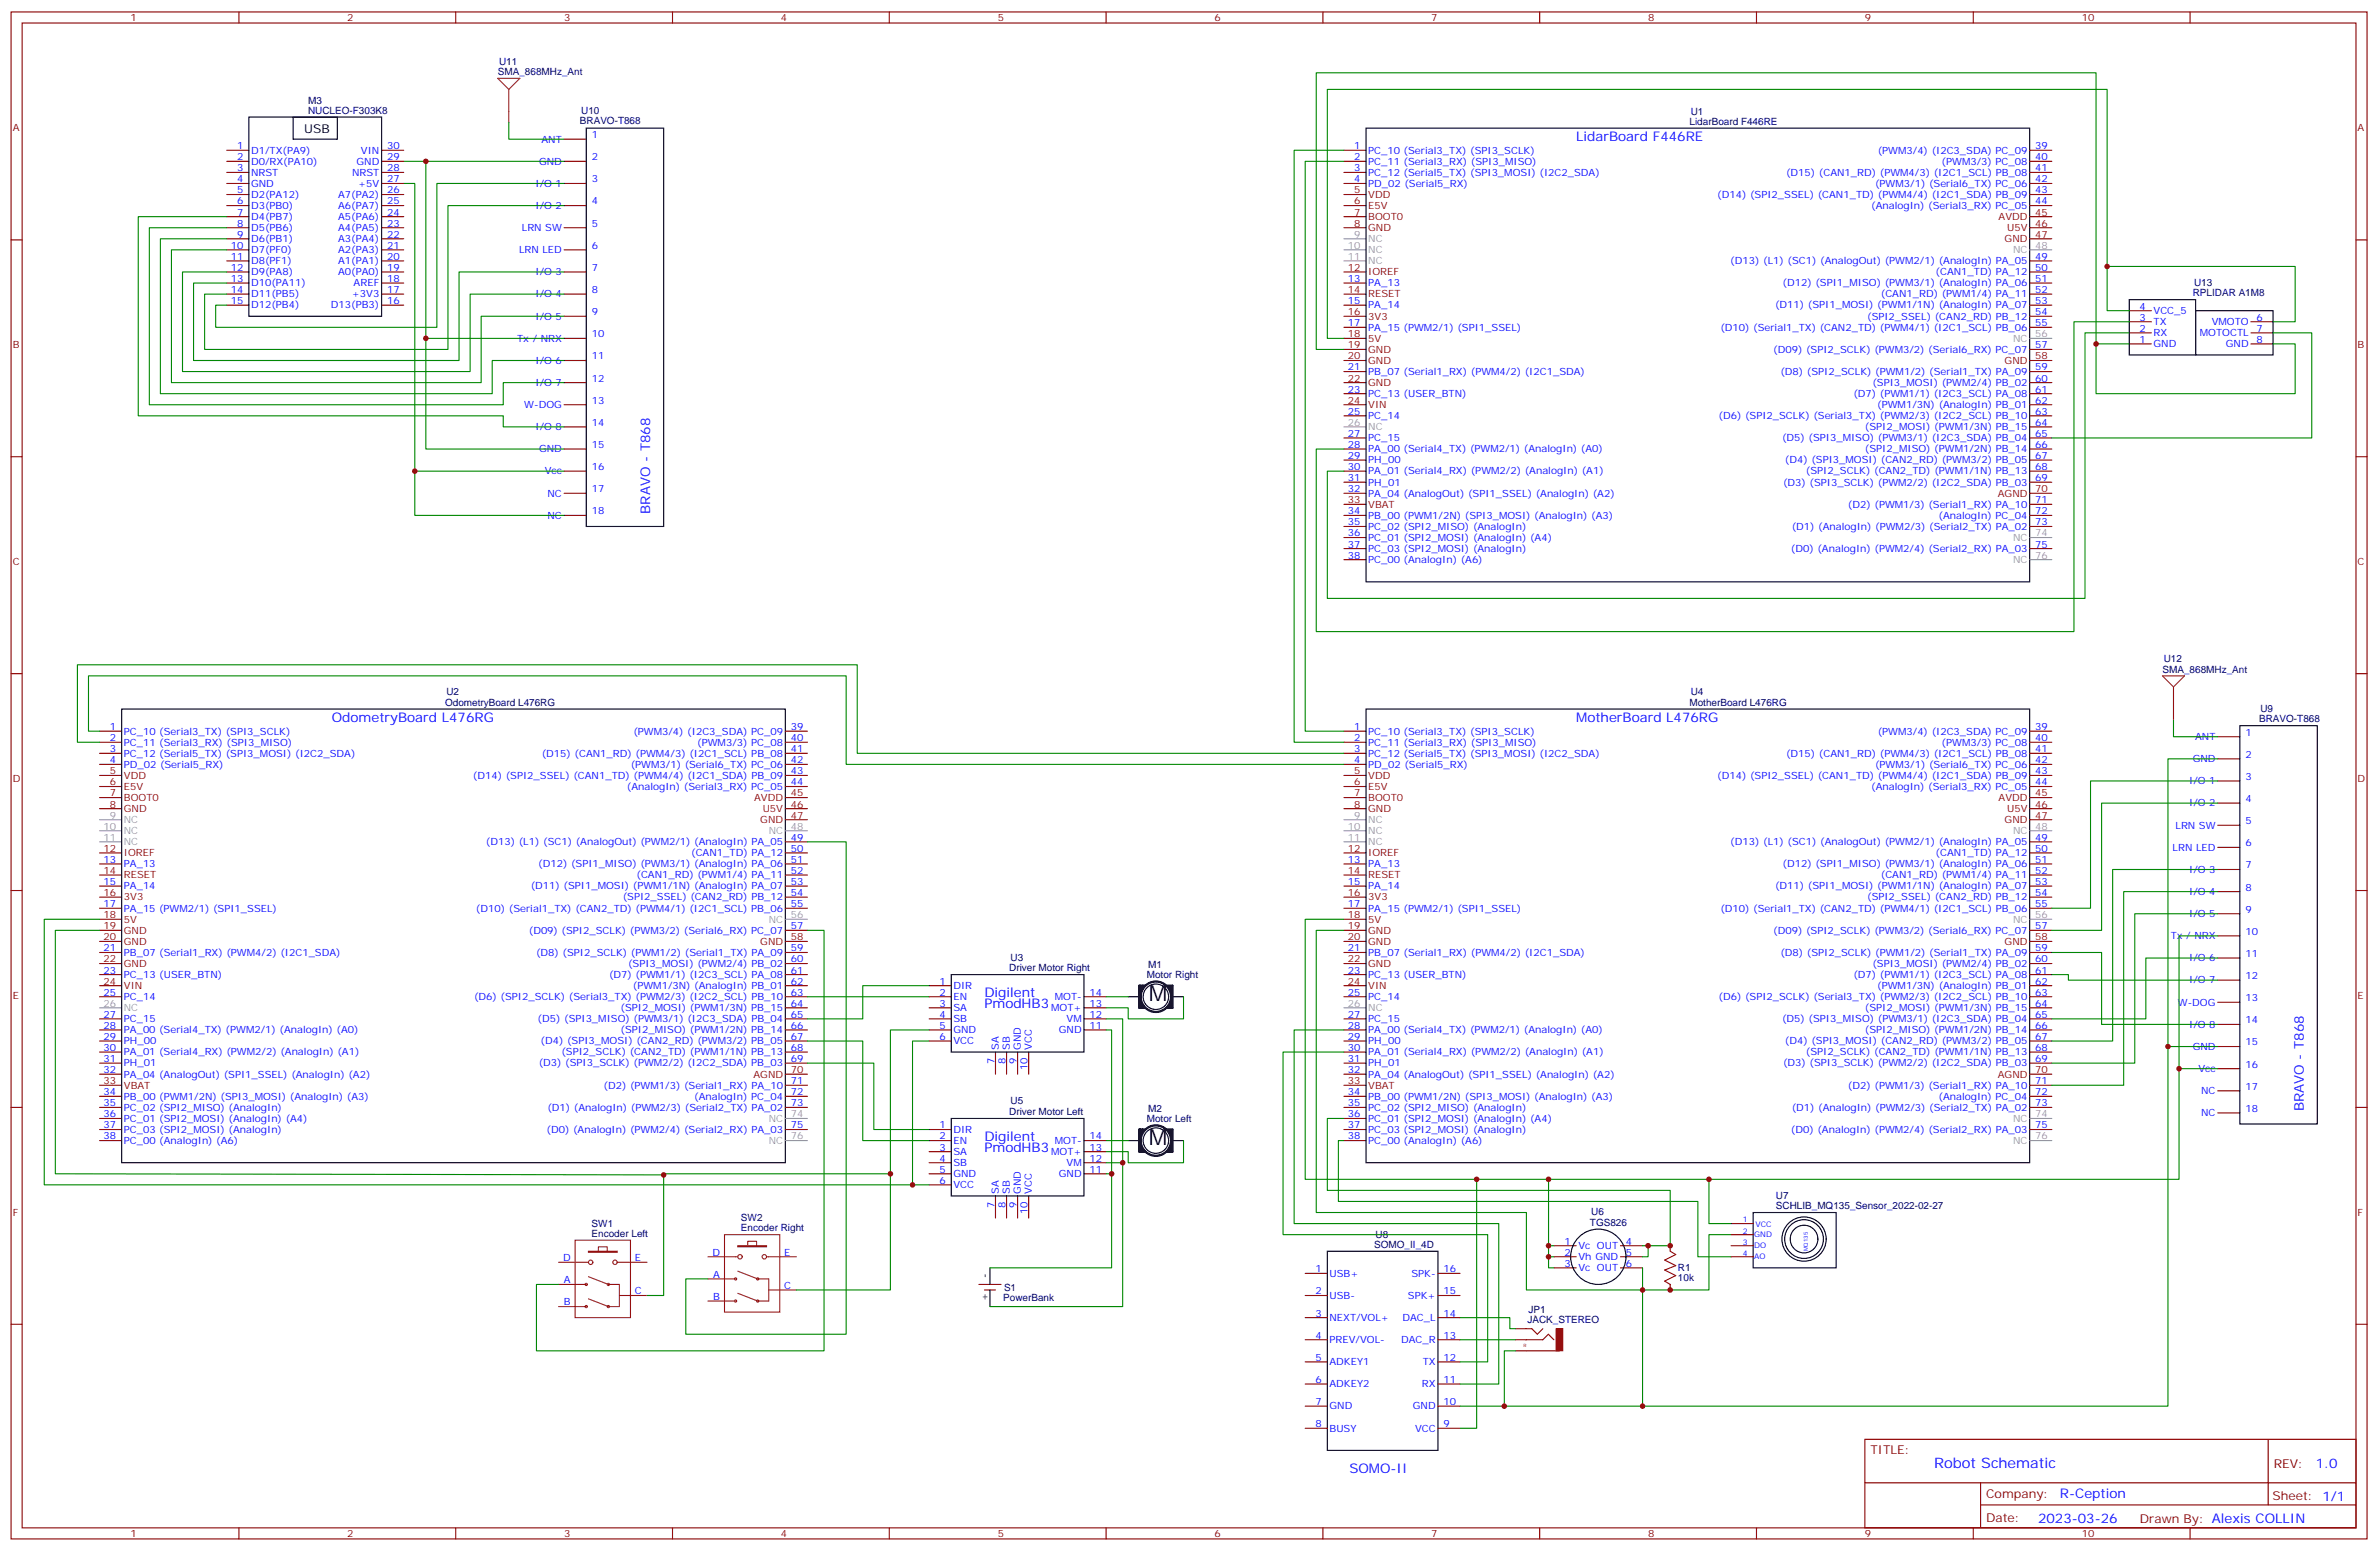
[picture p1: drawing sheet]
<svg xmlns="http://www.w3.org/2000/svg" width="759mm" height="494mm" viewBox="0 0 759 494" stroke-linecap="round" stroke-linejoin="round" font-family="sans-serif">
<defs><g id="words">
<g font-size="7.1">
<text x="366.4" y="319.2">M</text>
<text x="366.4" y="365.1">M</text>
</g>
<text font-size="4.6" fill="#00f" x="616.9" y="467.9">Robot Schematic</text>
<g font-size="4.2" fill="#00f">
<text x="502.7" y="45.1">LidarBoard F446RE</text>
<text x="207.4" y="163.8" transform="rotate(-90 207.4 163.8)">BRAVO - T868</text>
<text x="105.8" y="230.3">OdometryBoard L476RG</text>
<text x="502.7" y="230.3">MotherBoard L476RG</text>
<text x="314" y="317.8">Digilent</text>
<text x="314" y="321.3">PmodHB3</text>
<text x="734.8" y="354.3" transform="rotate(-90 734.8 354.3)">BRAVO - T868</text>
<text x="314" y="363.6">Digilent</text>
<text x="314" y="367.2">PmodHB3</text>
<text x="430.4" y="469.5">SOMO-II</text>
<text x="738.6" y="468.2">1.0</text>
<text x="657" y="477.7">R-Ception</text>
<text x="650" y="485.5">2023-03-26</text>
</g>
<text font-size="3.9" x="97" y="42.3">USB</text>
<g font-size="3.9" fill="#800">
<text x="596.5" y="463.5">TITLE:</text>
<text x="725.2" y="468.2">REV:</text>
<text x="633.5" y="477.7">Company:</text>
<text x="724.8" y="478.3">Sheet: 1/1</text>
<text x="633.5" y="485.4">Date:</text>
<text x="682.5" y="485.4">Drawn By: Alexis COLLIN</text>
</g>
<g font-size="3.2" fill="#800">
<text x="41.6" y="6.8">1</text>
<text x="110.8" y="6.8">2</text>
<text x="179.9" y="6.8">3</text>
<text x="249.1" y="6.8">4</text>
<text x="318.2" y="6.8">5</text>
<text x="387.3" y="6.8">6</text>
<text x="456.5" y="6.8">7</text>
<text x="525.6" y="6.8">8</text>
<text x="594.8" y="6.8">9</text>
<text x="663.9" y="6.8">10</text>
<text x="4.1" y="41.9">A</text>
<text x="751.9" y="41.9">A</text>
<text x="4.1" y="111.1">B</text>
<text x="751.9" y="111.1">B</text>
<text x="4.1" y="180.2">C</text>
<text x="751.9" y="180.2">C</text>
<text x="4.1" y="249.3">D</text>
<text x="751.9" y="249.3">D</text>
<text x="4.1" y="318.5">E</text>
<text x="751.9" y="318.5">E</text>
<text x="4.1" y="387.6">F</text>
<text x="751.9" y="387.6">F</text>
<text x="41.6" y="490.1">1</text>
<text x="110.8" y="490.1">2</text>
<text x="179.9" y="490.1">3</text>
<text x="249.1" y="490.1">4</text>
<text x="318.2" y="490.1">5</text>
<text x="387.3" y="490.1">6</text>
<text x="456.5" y="490.1">7</text>
<text x="525.6" y="490.1">8</text>
<text x="594.8" y="490.1">9</text>
<text x="663.9" y="490.1">10</text>
</g>
<g font-size="3.2" fill="#000080">
<text x="158.8" y="23.9">SMA_868MHz_Ant</text>
<text x="159.2" y="20.6">U11</text>
<text x="98.3" y="33.1">M3</text>
<text x="98.3" y="36.3">NUCLEO-F303K8</text>
<text x="184.9" y="39.7">BRAVO-T868</text>
<text x="185.4" y="36.4">U10</text>
<text x="538.9" y="39.8">LidarBoard F446RE</text>
<text x="539.2" y="36.6">U1</text>
<text x="699.4" y="94.4">RPLIDAR A1M8</text>
<text x="699.8" y="91.1">U13</text>
<text x="689.7" y="214.4">SMA_868MHz_Ant</text>
<text x="690.1" y="211.1">U12</text>
<text x="142.4" y="221.7">U2</text>
<text x="539.2" y="221.7">U4</text>
<text x="142" y="225">OdometryBoard L476RG</text>
<text x="538.8" y="225">MotherBoard L476RG</text>
<text x="720.9" y="227">U9</text>
<text x="720.5" y="230.3">BRAVO-T868</text>
<text x="321.9" y="309.6">Driver Motor Right</text>
<text x="322.3" y="306.3">U3</text>
<text x="365.8" y="311.9">Motor Right</text>
<text x="366.2" y="308.6">M1</text>
<text x="322.3" y="352.1">U5</text>
<text x="321.9" y="355.4">Driver Motor Left</text>
<text x="365.8" y="357.7">Motor Left</text>
<text x="366.2" y="354.4">M2</text>
<text x="566.4" y="382.3">U7</text>
<text x="236.3" y="389.4">SW2</text>
<text x="507.5" y="387.5">U6</text>
<text x="566.4" y="385.5">SCHLIB_MQ135_Sensor_2022-02-27</text>
<text x="188.7" y="394.3">Encoder Left</text>
<text x="188.7" y="391.2">SW1</text>
<text x="236.3" y="392.6">Encoder Right</text>
<text x="438.7" y="394.6">U8</text>
<text x="507.1" y="390.8">TGS826</text>
<text x="438.3" y="397.9">SOMO_II_4D</text>
<text x="535.2" y="405.3">R1</text>
<text x="320.2" y="411.5">S1</text>
<text x="535.2" y="408.5">10k</text>
<text x="320" y="414.7">PowerBank</text>
<text x="487.5" y="418.7">JP1</text>
<text x="487.2" y="421.9">JACK_STEREO</text>
</g>
<g font-size="3.2" fill="#00f">
<text x="75.6" y="47.6">1</text>
<text x="123.5" y="47.6">30</text>
<text x="172.7" y="45.4">ANT</text>
<text x="188.7" y="44">1</text>
<text x="431.9" y="47.6">1</text>
<text x="649.1" y="47.6">39</text>
<text x="75.6" y="51.1">2</text>
<text x="80.1" y="49">D1/TX(PA9)</text>
<text x="80.1" y="52.5">D0/RX(PA10)</text>
<text x="113.7" y="52.5">GND</text>
<text x="115.1" y="49">VIN</text>
<text x="123.5" y="51.1">29</text>
<text x="171.9" y="52.5">GND</text>
<text x="188.7" y="51.1">2</text>
<text x="431.9" y="51.1">2</text>
<text x="436.4" y="49">PC_10 (Serial3_TX) (SPI3_SCLK)</text>
<text x="436.4" y="52.5">PC_11 (Serial3_RX) (SPI3_MISO)</text>
<text x="598.9" y="49">(PWM3/4) (I2C3_SDA) PC_09</text>
<text x="619.3" y="52.5">(PWM3/3) PC_08</text>
<text x="649.1" y="51.1">40</text>
<text x="75.6" y="54.6">3</text>
<text x="75.6" y="58.1">4</text>
<text x="80.1" y="56">NRST</text>
<text x="80.1" y="59.5">GND</text>
<text x="112.3" y="56">NRST</text>
<text x="114.2" y="59.5">+5V</text>
<text x="123.5" y="58.1">27</text>
<text x="123.5" y="54.6">28</text>
<text x="170.8" y="59.5">I/O 1</text>
<text x="188.7" y="58.1">3</text>
<text x="431.9" y="54.6">3</text>
<text x="431.9" y="58.1">4</text>
<text x="436.4" y="56">PC_12 (Serial5_TX) (SPI3_MOSI) (I2C2_SDA)</text>
<text x="436.4" y="59.5">PD_02 (Serial5_RX)</text>
<text x="569.6" y="56">(D15) (CAN1_RD) (PWM4/3) (I2C1_SCL) PB_08</text>
<text x="598.1" y="59.5">(PWM3/1) (Serial6_TX) PC_06</text>
<text x="649.1" y="54.6">41</text>
<text x="649.1" y="58.1">42</text>
<text x="75.6" y="61.7">5</text>
<text x="75.6" y="65.2">6</text>
<text x="80.1" y="63.1">D2(PA12)</text>
<text x="107.8" y="63.1">A7(PA2)</text>
<text x="123.5" y="65.2">25</text>
<text x="123.5" y="61.7">26</text>
<text x="188.7" y="65.2">4</text>
<text x="547.7" y="63.1">(D14) (SPI2_SSEL) (CAN1_TD) (PWM4/4) (I2C1_SDA) PB_09</text>
<text x="649.1" y="61.7">43</text>
<text x="649.1" y="65.2">44</text>
<text x="75.6" y="68.7">7</text>
<text x="80.1" y="66.6">D3(PB0)</text>
<text x="80.1" y="70.1">D4(PB7)</text>
<text x="107.8" y="70.1">A5(PA6)</text>
<text x="107.8" y="66.6">A6(PA7)</text>
<text x="123.5" y="68.7">24</text>
<text x="170.8" y="66.6">I/O 2</text>
<text x="596.8" y="66.6">(AnalogIn) (Serial3_RX) PC_05</text>
<text x="75.6" y="72.2">8</text>
<text x="75.6" y="75.8">9</text>
<text x="80.1" y="73.7">D5(PB6)</text>
<text x="80.1" y="77.2">D6(PB1)</text>
<text x="107.8" y="77.2">A3(PA4)</text>
<text x="107.8" y="73.7">A4(PA5)</text>
<text x="123.5" y="75.8">22</text>
<text x="123.5" y="72.2">23</text>
<text x="166.4" y="73.7">LRN SW</text>
<text x="188.7" y="72.2">5</text>
<text x="73.6" y="79.3">10</text>
<text x="73.6" y="82.8">11</text>
<text x="80.1" y="80.7">D7(PF0)</text>
<text x="107.8" y="80.7">A2(PA3)</text>
<text x="123.5" y="82.8">20</text>
<text x="123.5" y="79.3">21</text>
<text x="165.5" y="80.7">LRN LED</text>
<text x="188.7" y="79.3">6</text>
<text x="649.1" y="82.8">49</text>
<text x="73.6" y="86.4">12</text>
<text x="73.6" y="89.9">13</text>
<text x="80.1" y="84.2">D8(PF1)</text>
<text x="80.1" y="87.8">D9(PA8)</text>
<text x="107.8" y="87.8">A0(PA0)</text>
<text x="107.8" y="84.2">A1(PA1)</text>
<text x="123.5" y="89.9">18</text>
<text x="123.5" y="86.4">19</text>
<text x="170.8" y="87.8">I/O 3</text>
<text x="188.7" y="86.4">7</text>
<text x="429.9" y="89.9">13</text>
<text x="551.9" y="84.2">(D13) (L1) (SC1) (AnalogOut) (PWM2/1) (AnalogIn) PA_05</text>
<text x="617.3" y="87.8">(CAN1_TD) PA_12</text>
<text x="649.1" y="86.4">50</text>
<text x="649.1" y="89.9">51</text>
<text x="73.6" y="93.4">14</text>
<text x="80.1" y="91.3">D10(PA11)</text>
<text x="80.1" y="94.8">D11(PB5)</text>
<text x="112.2" y="94.8">+3V3</text>
<text x="112.8" y="91.3">AREF</text>
<text x="123.5" y="93.4">17</text>
<text x="170.8" y="94.8">I/O 4</text>
<text x="188.7" y="93.4">8</text>
<text x="436.4" y="91.3">PA_13</text>
<text x="568.5" y="91.3">(D12) (SPI1_MISO) (PWM3/1) (AnalogIn) PA_06</text>
<text x="599.9" y="94.8">(CAN1_RD) (PWM1/4) PA_11</text>
<text x="649.1" y="93.4">52</text>
<text x="73.6" y="96.9">15</text>
<text x="80.1" y="98.4">D12(PB4)</text>
<text x="105.5" y="98.4">D13(PB3)</text>
<text x="123.5" y="96.9">16</text>
<text x="170.8" y="101.9">I/O 5</text>
<text x="188.7" y="100.5">9</text>
<text x="429.9" y="96.9">15</text>
<text x="436.4" y="98.4">PA_14</text>
<text x="566.2" y="98.4">(D11) (SPI1_MOSI) (PWM1/1N) (AnalogIn) PA_07</text>
<text x="595.5" y="101.9">(SPI2_SSEL) (CAN2_RD) PB_12</text>
<text x="649.1" y="96.9">53</text>
<text x="649.1" y="100.5">54</text>
<text x="682.4" y="98.7">4</text>
<text x="686.9" y="100.1">VCC_5</text>
<text x="188.7" y="107.5">10</text>
<text x="429.9" y="104">17</text>
<text x="436.4" y="105.4">PA_15 (PWM2/1) (SPI1_SSEL)</text>
<text x="548.7" y="105.4">(D10) (Serial1_TX) (CAN2_TD) (PWM4/1) (I2C1_SCL) PB_06</text>
<text x="649.1" y="104">55</text>
<text x="682.4" y="105.8">2</text>
<text x="682.4" y="102.2">3</text>
<text x="686.9" y="107.2">RX</text>
<text x="686.9" y="103.6">TX</text>
<text x="701.6" y="107.2">MOTOCTL</text>
<text x="705.4" y="103.6">VMOTO</text>
<text x="719.7" y="102.2">6</text>
<text x="719.7" y="105.8">7</text>
<text x="165" y="108.9">Tx / NRX</text>
<text x="565.5" y="112.5">(D09) (SPI2_SCLK) (PWM3/2) (Serial6_RX) PC_07</text>
<text x="649.1" y="111.1">57</text>
<text x="682.4" y="109.3">1</text>
<text x="686.9" y="110.7">GND</text>
<text x="709.9" y="110.7">GND</text>
<text x="719.7" y="109.3">8</text>
<text x="170.8" y="116">I/O 6</text>
<text x="188.7" y="114.6">11</text>
<text x="429.9" y="118.1">21</text>
<text x="436.4" y="119.5">PB_07 (Serial1_RX) (PWM4/2) (I2C1_SDA)</text>
<text x="567.8" y="119.5">(D8) (SPI2_SCLK) (PWM1/2) (Serial1_TX) PA_09</text>
<text x="649.1" y="118.1">59</text>
<text x="170.8" y="123">I/O 7</text>
<text x="188.7" y="121.6">12</text>
<text x="429.9" y="125.2">23</text>
<text x="597.2" y="123">(SPI3_MOSI) (PWM2/4) PB_02</text>
<text x="649.1" y="121.6">60</text>
<text x="649.1" y="125.2">61</text>
<text x="167.2" y="130.1">W-DOG</text>
<text x="188.7" y="128.7">13</text>
<text x="436.4" y="126.6">PC_13 (USER_BTN)</text>
<text x="591.1" y="126.6">(D7) (PWM1/1) (I2C3_SCL) PA_08</text>
<text x="598.7" y="130.1">(PWM1/3N) (AnalogIn) PB_01</text>
<text x="649.1" y="128.7">62</text>
<text x="170.8" y="137.2">I/O 8</text>
<text x="188.7" y="135.7">14</text>
<text x="429.9" y="132.2">25</text>
<text x="436.4" y="133.6">PC_14</text>
<text x="548.1" y="133.6">(D6) (SPI2_SCLK) (Serial3_TX) (PWM2/3) (I2C2_SCL) PB_10</text>
<text x="594.8" y="137.2">(SPI2_MOSI) (PWM1/3N) PB_15</text>
<text x="649.1" y="132.2">63</text>
<text x="649.1" y="135.7">64</text>
<text x="188.7" y="142.8">15</text>
<text x="429.9" y="139.3">27</text>
<text x="429.9" y="142.8">28</text>
<text x="436.4" y="140.7">PC_15</text>
<text x="568.4" y="140.7">(D5) (SPI3_MISO) (PWM3/1) (I2C3_SDA) PB_04</text>
<text x="649.1" y="139.3">65</text>
<text x="649.1" y="142.8">66</text>
<text x="171.9" y="144.2">GND</text>
<text x="188.7" y="149.9">16</text>
<text x="429.9" y="146.3">29</text>
<text x="429.9" y="149.9">30</text>
<text x="436.4" y="144.2">PA_00 (Serial4_TX) (PWM2/1) (AnalogIn) (A0)</text>
<text x="436.4" y="147.7">PH_00</text>
<text x="569.3" y="147.7">(D4) (SPI3_MOSI) (CAN2_RD) (PWM3/2) PB_05</text>
<text x="594.8" y="144.2">(SPI2_MISO) (PWM1/2N) PB_14</text>
<text x="649.1" y="146.3">67</text>
<text x="649.1" y="149.9">68</text>
<text x="173.7" y="151.3">Vcc</text>
<text x="429.9" y="153.4">31</text>
<text x="436.4" y="151.3">PA_01 (Serial4_RX) (PWM2/2) (AnalogIn) (A1)</text>
<text x="436.4" y="154.8">PH_01</text>
<text x="568.7" y="154.8">(D3) (SPI3_SCLK) (PWM2/2) (I2C2_SDA) PB_03</text>
<text x="576" y="151.3">(SPI2_SCLK) (CAN2_TD) (PWM1/1N) PB_13</text>
<text x="649.1" y="153.4">69</text>
<text x="174.6" y="158.3">NC</text>
<text x="188.7" y="156.9">17</text>
<text x="429.9" y="156.9">32</text>
<text x="436.4" y="158.3">PA_04 (AnalogOut) (SPI1_SSEL) (AnalogIn) (A2)</text>
<text x="589.4" y="161.9">(D2) (PWM1/3) (Serial1_RX) PA_10</text>
<text x="649.1" y="160.4">71</text>
<text x="174.6" y="165.4">NC</text>
<text x="188.7" y="164">18</text>
<text x="429.9" y="164">34</text>
<text x="429.9" y="167.5">35</text>
<text x="436.4" y="165.4">PB_00 (PWM1/2N) (SPI3_MOSI) (AnalogIn) (A3)</text>
<text x="618.3" y="165.4">(AnalogIn) PC_04</text>
<text x="649.1" y="164">72</text>
<text x="649.1" y="167.5">73</text>
<text x="429.9" y="171">36</text>
<text x="436.4" y="168.9">PC_02 (SPI2_MISO) (AnalogIn)</text>
<text x="436.4" y="172.4">PC_01 (SPI2_MOSI) (AnalogIn) (A4)</text>
<text x="571.5" y="168.9">(D1) (AnalogIn) (PWM2/3) (Serial2_TX) PA_02</text>
<text x="429.9" y="174.6">37</text>
<text x="429.9" y="178.1">38</text>
<text x="436.4" y="176">PC_03 (SPI2_MOSI) (AnalogIn)</text>
<text x="436.4" y="179.5">PC_00 (AnalogIn) (A6)</text>
<text x="571.2" y="176">(D0) (AnalogIn) (PWM2/4) (Serial2_RX) PA_03</text>
<text x="649.1" y="174.6">75</text>
<text x="35" y="232.8">1</text>
<text x="252.2" y="232.8">39</text>
<text x="431.9" y="232.8">1</text>
<text x="649.1" y="232.8">39</text>
<text x="35" y="236.3">2</text>
<text x="35" y="239.8">3</text>
<text x="39.5" y="234.2">PC_10 (Serial3_TX) (SPI3_SCLK)</text>
<text x="39.5" y="237.7">PC_11 (Serial3_RX) (SPI3_MISO)</text>
<text x="202" y="234.2">(PWM3/4) (I2C3_SDA) PC_09</text>
<text x="222.4" y="237.7">(PWM3/3) PC_08</text>
<text x="252.2" y="236.3">40</text>
<text x="252.2" y="239.8">41</text>
<text x="431.9" y="236.3">2</text>
<text x="431.9" y="239.8">3</text>
<text x="436.4" y="234.2">PC_10 (Serial3_TX) (SPI3_SCLK)</text>
<text x="436.4" y="237.7">PC_11 (Serial3_RX) (SPI3_MISO)</text>
<text x="598.9" y="234.2">(PWM3/4) (I2C3_SDA) PC_09</text>
<text x="619.3" y="237.7">(PWM3/3) PC_08</text>
<text x="649.1" y="236.3">40</text>
<text x="649.1" y="239.8">41</text>
<text x="700.1" y="235.9">ANT</text>
<text x="716.1" y="234.5">1</text>
<text x="35" y="243.3">4</text>
<text x="39.5" y="241.2">PC_12 (Serial5_TX) (SPI3_MOSI) (I2C2_SDA)</text>
<text x="39.5" y="244.8">PD_02 (Serial5_RX)</text>
<text x="172.8" y="241.2">(D15) (CAN1_RD) (PWM4/3) (I2C1_SCL) PB_08</text>
<text x="201.2" y="244.8">(PWM3/1) (Serial6_TX) PC_06</text>
<text x="252.2" y="243.3">42</text>
<text x="431.9" y="243.3">4</text>
<text x="436.4" y="241.2">PC_12 (Serial5_TX) (SPI3_MOSI) (I2C2_SDA)</text>
<text x="436.4" y="244.8">PD_02 (Serial5_RX)</text>
<text x="569.6" y="241.2">(D15) (CAN1_RD) (PWM4/3) (I2C1_SCL) PB_08</text>
<text x="598.1" y="244.8">(PWM3/1) (Serial6_TX) PC_06</text>
<text x="649.1" y="243.3">42</text>
<text x="699.3" y="243">GND</text>
<text x="716.1" y="241.6">2</text>
<text x="150.8" y="248.3">(D14) (SPI2_SSEL) (CAN1_TD) (PWM4/4) (I2C1_SDA) PB_09</text>
<text x="199.9" y="251.8">(AnalogIn) (Serial3_RX) PC_05</text>
<text x="252.2" y="246.9">43</text>
<text x="252.2" y="250.4">44</text>
<text x="547.7" y="248.3">(D14) (SPI2_SSEL) (CAN1_TD) (PWM4/4) (I2C1_SDA) PB_09</text>
<text x="596.8" y="251.8">(AnalogIn) (Serial3_RX) PC_05</text>
<text x="649.1" y="246.9">43</text>
<text x="649.1" y="250.4">44</text>
<text x="698.2" y="250">I/O 1</text>
<text x="716.1" y="248.6">3</text>
<text x="698.2" y="257.1">I/O 2</text>
<text x="716.1" y="255.7">4</text>
<text x="716.1" y="262.7">5</text>
<text x="155" y="269.5">(D13) (L1) (SC1) (AnalogOut) (PWM2/1) (AnalogIn) PA_05</text>
<text x="252.2" y="268">49</text>
<text x="551.9" y="269.5">(D13) (L1) (SC1) (AnalogOut) (PWM2/1) (AnalogIn) PA_05</text>
<text x="649.1" y="268">49</text>
<text x="693.8" y="264.2">LRN SW</text>
<text x="716.1" y="269.8">6</text>
<text x="33" y="275.1">13</text>
<text x="220.4" y="273">(CAN1_TD) PA_12</text>
<text x="252.2" y="271.6">50</text>
<text x="252.2" y="275.1">51</text>
<text x="429.9" y="275.1">13</text>
<text x="617.3" y="273">(CAN1_TD) PA_12</text>
<text x="649.1" y="271.6">50</text>
<text x="649.1" y="275.1">51</text>
<text x="692.9" y="271.2">LRN LED</text>
<text x="39.5" y="276.5">PA_13</text>
<text x="171.7" y="276.5">(D12) (SPI1_MISO) (PWM3/1) (AnalogIn) PA_06</text>
<text x="203" y="280">(CAN1_RD) (PWM1/4) PA_11</text>
<text x="252.2" y="278.6">52</text>
<text x="436.4" y="276.5">PA_13</text>
<text x="568.5" y="276.5">(D12) (SPI1_MISO) (PWM3/1) (AnalogIn) PA_06</text>
<text x="599.9" y="280">(CAN1_RD) (PWM1/4) PA_11</text>
<text x="649.1" y="278.6">52</text>
<text x="698.2" y="278.3">I/O 3</text>
<text x="716.1" y="276.9">7</text>
<text x="33" y="282.2">15</text>
<text x="39.5" y="283.6">PA_14</text>
<text x="169.3" y="283.6">(D11) (SPI1_MOSI) (PWM1/1N) (AnalogIn) PA_07</text>
<text x="198.6" y="287.1">(SPI2_SSEL) (CAN2_RD) PB_12</text>
<text x="252.2" y="282.2">53</text>
<text x="252.2" y="285.7">54</text>
<text x="429.9" y="282.2">15</text>
<text x="436.4" y="283.6">PA_14</text>
<text x="566.2" y="283.6">(D11) (SPI1_MOSI) (PWM1/1N) (AnalogIn) PA_07</text>
<text x="595.5" y="287.1">(SPI2_SSEL) (CAN2_RD) PB_12</text>
<text x="649.1" y="282.2">53</text>
<text x="649.1" y="285.7">54</text>
<text x="698.2" y="285.3">I/O 4</text>
<text x="716.1" y="283.9">8</text>
<text x="33" y="289.2">17</text>
<text x="39.5" y="290.6">PA_15 (PWM2/1) (SPI1_SSEL)</text>
<text x="151.8" y="290.6">(D10) (Serial1_TX) (CAN2_TD) (PWM4/1) (I2C1_SCL) PB_06</text>
<text x="252.2" y="289.2">55</text>
<text x="429.9" y="289.2">17</text>
<text x="436.4" y="290.6">PA_15 (PWM2/1) (SPI1_SSEL)</text>
<text x="548.7" y="290.6">(D10) (Serial1_TX) (CAN2_TD) (PWM4/1) (I2C1_SCL) PB_06</text>
<text x="649.1" y="289.2">55</text>
<text x="698.2" y="292.4">I/O 5</text>
<text x="716.1" y="291">9</text>
<text x="168.7" y="297.7">(D09) (SPI2_SCLK) (PWM3/2) (Serial6_RX) PC_07</text>
<text x="252.2" y="296.3">57</text>
<text x="565.5" y="297.7">(D09) (SPI2_SCLK) (PWM3/2) (Serial6_RX) PC_07</text>
<text x="649.1" y="296.3">57</text>
<text x="692.4" y="299.4">Tx / NRX</text>
<text x="716.1" y="298">10</text>
<text x="33" y="303.3">21</text>
<text x="39.5" y="304.7">PB_07 (Serial1_RX) (PWM4/2) (I2C1_SDA)</text>
<text x="171" y="304.7">(D8) (SPI2_SCLK) (PWM1/2) (Serial1_TX) PA_09</text>
<text x="252.2" y="303.3">59</text>
<text x="429.9" y="303.3">21</text>
<text x="436.4" y="304.7">PB_07 (Serial1_RX) (PWM4/2) (I2C1_SDA)</text>
<text x="567.8" y="304.7">(D8) (SPI2_SCLK) (PWM1/2) (Serial1_TX) PA_09</text>
<text x="649.1" y="303.3">59</text>
<text x="716.1" y="305.1">11</text>
<text x="33" y="310.4">23</text>
<text x="39.5" y="311.8">PC_13 (USER_BTN)</text>
<text x="194.2" y="311.8">(D7) (PWM1/1) (I2C3_SCL) PA_08</text>
<text x="200.3" y="308.3">(SPI3_MOSI) (PWM2/4) PB_02</text>
<text x="252.2" y="306.8">60</text>
<text x="252.2" y="310.4">61</text>
<text x="429.9" y="310.4">23</text>
<text x="436.4" y="311.8">PC_13 (USER_BTN)</text>
<text x="591.1" y="311.8">(D7) (PWM1/1) (I2C3_SCL) PA_08</text>
<text x="597.2" y="308.3">(SPI3_MOSI) (PWM2/4) PB_02</text>
<text x="649.1" y="306.8">60</text>
<text x="649.1" y="310.4">61</text>
<text x="698.2" y="306.5">I/O 6</text>
<text x="33" y="317.4">25</text>
<text x="201.9" y="315.3">(PWM1/3N) (AnalogIn) PB_01</text>
<text x="252.2" y="313.9">62</text>
<text x="252.2" y="317.4">63</text>
<text x="299.6" y="313.9">1</text>
<text x="299.6" y="317.4">2</text>
<text x="304.1" y="315.3">DIR</text>
<text x="347.5" y="317.4">14</text>
<text x="429.9" y="317.4">25</text>
<text x="598.7" y="315.3">(PWM1/3N) (AnalogIn) PB_01</text>
<text x="649.1" y="313.9">62</text>
<text x="649.1" y="317.4">63</text>
<text x="698.2" y="313.5">I/O 7</text>
<text x="716.1" y="312.1">12</text>
<text x="39.5" y="318.8">PC_14</text>
<text x="151.2" y="318.8">(D6) (SPI2_SCLK) (Serial3_TX) (PWM2/3) (I2C2_SCL) PB_10</text>
<text x="197.9" y="322.4">(SPI2_MOSI) (PWM1/3N) PB_15</text>
<text x="252.2" y="321">64</text>
<text x="299.6" y="321">3</text>
<text x="304.1" y="318.8">EN</text>
<text x="304.1" y="322.4">SA</text>
<text x="335.3" y="322.4">MOT+</text>
<text x="336.4" y="318.8">MOT-</text>
<text x="347.5" y="321">13</text>
<text x="436.4" y="318.8">PC_14</text>
<text x="548.1" y="318.8">(D6) (SPI2_SCLK) (Serial3_TX) (PWM2/3) (I2C2_SCL) PB_10</text>
<text x="594.8" y="322.4">(SPI2_MOSI) (PWM1/3N) PB_15</text>
<text x="649.1" y="321">64</text>
<text x="694.6" y="320.6">W-DOG</text>
<text x="716.1" y="319.2">13</text>
<text x="33" y="324.5">27</text>
<text x="33" y="328">28</text>
<text x="39.5" y="325.9">PC_15</text>
<text x="39.5" y="329.4">PA_00 (Serial4_TX) (PWM2/1) (AnalogIn) (A0)</text>
<text x="171.5" y="325.9">(D5) (SPI3_MISO) (PWM3/1) (I2C3_SDA) PB_04</text>
<text x="197.9" y="329.4">(SPI2_MISO) (PWM1/2N) PB_14</text>
<text x="252.2" y="324.5">65</text>
<text x="252.2" y="328">66</text>
<text x="299.6" y="324.5">4</text>
<text x="299.6" y="328">5</text>
<text x="304.1" y="325.9">SB</text>
<text x="304.1" y="329.4">GND</text>
<text x="337.7" y="329.4">GND</text>
<text x="340.2" y="325.9">VM</text>
<text x="347.5" y="328">11</text>
<text x="347.5" y="324.5">12</text>
<text x="429.9" y="324.5">27</text>
<text x="429.9" y="328">28</text>
<text x="436.4" y="325.9">PC_15</text>
<text x="436.4" y="329.4">PA_00 (Serial4_TX) (PWM2/1) (AnalogIn) (A0)</text>
<text x="568.4" y="325.9">(D5) (SPI3_MISO) (PWM3/1) (I2C3_SDA) PB_04</text>
<text x="594.8" y="329.4">(SPI2_MISO) (PWM1/2N) PB_14</text>
<text x="649.1" y="324.5">65</text>
<text x="649.1" y="328">66</text>
<text x="698.2" y="327.7">I/O 8</text>
<text x="716.1" y="326.2">14</text>
<text x="33" y="331.5">29</text>
<text x="33" y="335.1">30</text>
<text x="39.5" y="333">PH_00</text>
<text x="172.4" y="333">(D4) (SPI3_MOSI) (CAN2_RD) (PWM3/2) PB_05</text>
<text x="252.2" y="331.5">67</text>
<text x="252.2" y="335.1">68</text>
<text x="299.6" y="331.5">6</text>
<text x="304.1" y="333">VCC</text>
<text x="318.6" y="334.7" transform="rotate(-90 318.6 334.7)">SA</text>
<text x="322.1" y="334.7" transform="rotate(-90 322.1 334.7)">SB</text>
<text x="325.6" y="334.7" transform="rotate(-90 325.6 334.7)">GND</text>
<text x="329.1" y="334.7" transform="rotate(-90 329.1 334.7)">VCC</text>
<text x="429.9" y="331.5">29</text>
<text x="429.9" y="335.1">30</text>
<text x="436.4" y="333">PH_00</text>
<text x="569.3" y="333">(D4) (SPI3_MOSI) (CAN2_RD) (PWM3/2) PB_05</text>
<text x="649.1" y="331.5">67</text>
<text x="649.1" y="335.1">68</text>
<text x="699.3" y="334.7">GND</text>
<text x="716.1" y="333.3">15</text>
<text x="33" y="338.6">31</text>
<text x="39.5" y="336.5">PA_01 (Serial4_RX) (PWM2/2) (AnalogIn) (A1)</text>
<text x="39.5" y="340">PH_01</text>
<text x="171.8" y="340">(D3) (SPI3_SCLK) (PWM2/2) (I2C2_SDA) PB_03</text>
<text x="179.1" y="336.5">(SPI2_SCLK) (CAN2_TD) (PWM1/1N) PB_13</text>
<text x="252.2" y="338.6">69</text>
<text x="317.1" y="339.2" transform="rotate(-90 317.1 339.2)">7</text>
<text x="320.7" y="339.2" transform="rotate(-90 320.7 339.2)">8</text>
<text x="324.2" y="339.2" transform="rotate(-90 324.2 339.2)">9</text>
<text x="327.7" y="341.2" transform="rotate(-90 327.7 341.2)">10</text>
<text x="429.9" y="338.6">31</text>
<text x="436.4" y="336.5">PA_01 (Serial4_RX) (PWM2/2) (AnalogIn) (A1)</text>
<text x="436.4" y="340">PH_01</text>
<text x="568.7" y="340">(D3) (SPI3_SCLK) (PWM2/2) (I2C2_SDA) PB_03</text>
<text x="576" y="336.5">(SPI2_SCLK) (CAN2_TD) (PWM1/1N) PB_13</text>
<text x="649.1" y="338.6">69</text>
<text x="701.1" y="341.8">Vcc</text>
<text x="716.1" y="340.4">16</text>
<text x="33" y="342.1">32</text>
<text x="39.5" y="343.5">PA_04 (AnalogOut) (SPI1_SSEL) (AnalogIn) (A2)</text>
<text x="192.5" y="347.1">(D2) (PWM1/3) (Serial1_RX) PA_10</text>
<text x="252.2" y="345.7">71</text>
<text x="429.9" y="342.1">32</text>
<text x="436.4" y="343.5">PA_04 (AnalogOut) (SPI1_SSEL) (AnalogIn) (A2)</text>
<text x="589.4" y="347.1">(D2) (PWM1/3) (Serial1_RX) PA_10</text>
<text x="649.1" y="345.7">71</text>
<text x="716.1" y="347.4">17</text>
<text x="33" y="349.2">34</text>
<text x="33" y="352.7">35</text>
<text x="39.5" y="350.6">PB_00 (PWM1/2N) (SPI3_MOSI) (AnalogIn) (A3)</text>
<text x="221.4" y="350.6">(AnalogIn) PC_04</text>
<text x="252.2" y="349.2">72</text>
<text x="252.2" y="352.7">73</text>
<text x="429.9" y="349.2">34</text>
<text x="429.9" y="352.7">35</text>
<text x="436.4" y="350.6">PB_00 (PWM1/2N) (SPI3_MOSI) (AnalogIn) (A3)</text>
<text x="618.3" y="350.6">(AnalogIn) PC_04</text>
<text x="649.1" y="349.2">72</text>
<text x="649.1" y="352.7">73</text>
<text x="702" y="348.8">NC</text>
<text x="33" y="356.2">36</text>
<text x="33" y="359.8">37</text>
<text x="39.5" y="354.1">PC_02 (SPI2_MISO) (AnalogIn)</text>
<text x="39.5" y="357.6">PC_01 (SPI2_MOSI) (AnalogIn) (A4)</text>
<text x="174.6" y="354.1">(D1) (AnalogIn) (PWM2/3) (Serial2_TX) PA_02</text>
<text x="252.2" y="359.8">75</text>
<text x="299.6" y="359.8">1</text>
<text x="429.9" y="356.2">36</text>
<text x="429.9" y="359.8">37</text>
<text x="436.4" y="354.1">PC_02 (SPI2_MISO) (AnalogIn)</text>
<text x="436.4" y="357.6">PC_01 (SPI2_MOSI) (AnalogIn) (A4)</text>
<text x="571.5" y="354.1">(D1) (AnalogIn) (PWM2/3) (Serial2_TX) PA_02</text>
<text x="649.1" y="359.8">75</text>
<text x="702" y="355.9">NC</text>
<text x="716.1" y="354.5">18</text>
<text x="33" y="363.3">38</text>
<text x="39.5" y="361.2">PC_03 (SPI2_MOSI) (AnalogIn)</text>
<text x="39.5" y="364.7">PC_00 (AnalogIn) (A6)</text>
<text x="174.3" y="361.2">(D0) (AnalogIn) (PWM2/4) (Serial2_RX) PA_03</text>
<text x="299.6" y="363.3">2</text>
<text x="304.1" y="361.2">DIR</text>
<text x="304.1" y="364.7">EN</text>
<text x="336.4" y="364.7">MOT-</text>
<text x="347.5" y="363.3">14</text>
<text x="429.9" y="363.3">38</text>
<text x="436.4" y="361.2">PC_03 (SPI2_MOSI) (AnalogIn)</text>
<text x="436.4" y="364.7">PC_00 (AnalogIn) (A6)</text>
<text x="571.2" y="361.2">(D0) (AnalogIn) (PWM2/4) (Serial2_RX) PA_03</text>
<text x="299.6" y="366.8">3</text>
<text x="299.6" y="370.3">4</text>
<text x="304.1" y="368.2">SA</text>
<text x="304.1" y="371.8">SB</text>
<text x="335.3" y="368.2">MOT+</text>
<text x="340.2" y="371.8">VM</text>
<text x="347.5" y="370.3">12</text>
<text x="347.5" y="366.8">13</text>
<text x="299.6" y="373.9">5</text>
<text x="299.6" y="377.4">6</text>
<text x="304.1" y="375.3">GND</text>
<text x="337.7" y="375.3">GND</text>
<text x="347.5" y="373.9">11</text>
<text x="304.1" y="378.8">VCC</text>
<text x="318.6" y="380.6" transform="rotate(-90 318.6 380.6)">SA</text>
<text x="322.1" y="380.6" transform="rotate(-90 322.1 380.6)">SB</text>
<text x="325.6" y="380.6" transform="rotate(-90 325.6 380.6)">GND</text>
<text x="329.1" y="380.6" transform="rotate(-90 329.1 380.6)">VCC</text>
<text x="317.1" y="385.1" transform="rotate(-90 317.1 385.1)">7</text>
<text x="320.7" y="385.1" transform="rotate(-90 320.7 385.1)">8</text>
<text x="324.2" y="385.1" transform="rotate(-90 324.2 385.1)">9</text>
<text x="327.7" y="387.1" transform="rotate(-90 327.7 387.1)">10</text>
<text x="227.2" y="400.3">D</text>
<text x="250.1" y="400.3">E</text>
<text x="498.9" y="396.8">1</text>
<text x="498.9" y="400.3">2</text>
<text x="503.4" y="398.2">Vc OUT</text>
<text x="503.4" y="401.7">Vh GND</text>
<text x="518.6" y="396.8">4</text>
<text x="518.6" y="400.3">5</text>
<text x="179.6" y="402.1">D</text>
<text x="202.5" y="402.1">E</text>
<text x="227.5" y="407.4">A</text>
<text x="419.6" y="405.6">1</text>
<text x="424" y="407">USB+</text>
<text x="450.2" y="407">SPK-</text>
<text x="460.4" y="405.6">16</text>
<text x="498.9" y="403.9">3</text>
<text x="503.4" y="405.3">Vc OUT</text>
<text x="518.6" y="403.9">6</text>
<text x="179.9" y="409.2">A</text>
<text x="202.5" y="412.7">C</text>
<text x="250.1" y="410.9">C</text>
<text x="419.6" y="412.7">2</text>
<text x="460.4" y="412.7">15</text>
<text x="179.9" y="416.2">B</text>
<text x="227.5" y="414.4">B</text>
<text x="419.6" y="419.7">3</text>
<text x="424" y="414.1">USB-</text>
<text x="449" y="414.1">SPK+</text>
<text x="460.4" y="419.7">14</text>
<text x="424" y="421.1">NEXT/VOL+</text>
<text x="447.3" y="421.1">DAC_L</text>
<text x="419.6" y="426.8">4</text>
<text x="424" y="428.2">PREV/VOL-</text>
<text x="446.9" y="428.2">DAC_R</text>
<text x="460.4" y="426.8">13</text>
<text x="419.6" y="433.8">5</text>
<text x="424" y="435.3">ADKEY1</text>
<text x="453.8" y="435.3">TX</text>
<text x="460.4" y="433.8">12</text>
<text x="419.6" y="440.9">6</text>
<text x="424" y="442.3">ADKEY2</text>
<text x="453.5" y="442.3">RX</text>
<text x="460.4" y="440.9">11</text>
<text x="419.6" y="448">7</text>
<text x="424" y="449.4">GND</text>
<text x="450.6" y="449.4">GND</text>
<text x="460.4" y="448">10</text>
<text x="419.6" y="455">8</text>
<text x="460.4" y="455">9</text>
<text x="424" y="456.4">BUSY</text>
<text x="451.3" y="456.4">VCC</text>
</g>
<g font-size="3.2" fill="#900">
<text x="431.9" y="61.7">5</text>
<text x="431.9" y="65.2">6</text>
<text x="436.4" y="63.1">VDD</text>
<text x="431.9" y="68.7">7</text>
<text x="436.4" y="66.6">E5V</text>
<text x="436.4" y="70.1">BOOT0</text>
<text x="637.4" y="70.1">AVDD</text>
<text x="649.1" y="68.7">45</text>
<text x="431.9" y="72.2">8</text>
<text x="436.4" y="73.7">GND</text>
<text x="639.4" y="77.2">GND</text>
<text x="640.1" y="73.7">U5V</text>
<text x="649.1" y="72.2">46</text>
<text x="649.1" y="75.8">47</text>
<text x="429.9" y="86.4">12</text>
<text x="436.4" y="87.8">IOREF</text>
<text x="429.9" y="93.4">14</text>
<text x="436.4" y="94.8">RESET</text>
<text x="429.9" y="100.5">16</text>
<text x="436.4" y="101.9">3V3</text>
<text x="429.9" y="107.5">18</text>
<text x="429.9" y="111.1">19</text>
<text x="436.4" y="108.9">5V</text>
<text x="436.4" y="112.5">GND</text>
<text x="429.9" y="114.6">20</text>
<text x="436.4" y="116">GND</text>
<text x="639.4" y="116">GND</text>
<text x="649.1" y="114.6">58</text>
<text x="429.9" y="121.6">22</text>
<text x="436.4" y="123">GND</text>
<text x="429.9" y="128.7">24</text>
<text x="436.4" y="130.1">VIN</text>
<text x="429.9" y="160.4">33</text>
<text x="436.4" y="161.9">VBAT</text>
<text x="637.2" y="158.3">AGND</text>
<text x="649.1" y="156.9">70</text>
<text x="35" y="246.9">5</text>
<text x="35" y="250.4">6</text>
<text x="39.5" y="248.3">VDD</text>
<text x="39.5" y="251.8">E5V</text>
<text x="431.9" y="246.9">5</text>
<text x="431.9" y="250.4">6</text>
<text x="436.4" y="248.3">VDD</text>
<text x="436.4" y="251.8">E5V</text>
<text x="35" y="253.9">7</text>
<text x="35" y="257.5">8</text>
<text x="39.5" y="255.3">BOOT0</text>
<text x="240.5" y="255.3">AVDD</text>
<text x="252.2" y="253.9">45</text>
<text x="252.2" y="257.5">46</text>
<text x="431.9" y="253.9">7</text>
<text x="431.9" y="257.5">8</text>
<text x="436.4" y="255.3">BOOT0</text>
<text x="637.4" y="255.3">AVDD</text>
<text x="649.1" y="253.9">45</text>
<text x="649.1" y="257.5">46</text>
<text x="39.5" y="258.9">GND</text>
<text x="242.5" y="262.4">GND</text>
<text x="243.3" y="258.9">U5V</text>
<text x="252.2" y="261">47</text>
<text x="436.4" y="258.9">GND</text>
<text x="639.4" y="262.4">GND</text>
<text x="640.1" y="258.9">U5V</text>
<text x="649.1" y="261">47</text>
<text x="33" y="271.6">12</text>
<text x="39.5" y="273">IOREF</text>
<text x="429.9" y="271.6">12</text>
<text x="436.4" y="273">IOREF</text>
<text x="33" y="278.6">14</text>
<text x="39.5" y="280">RESET</text>
<text x="429.9" y="278.6">14</text>
<text x="436.4" y="280">RESET</text>
<text x="33" y="285.7">16</text>
<text x="39.5" y="287.1">3V3</text>
<text x="429.9" y="285.7">16</text>
<text x="436.4" y="287.1">3V3</text>
<text x="33" y="292.7">18</text>
<text x="429.9" y="292.7">18</text>
<text x="33" y="296.3">19</text>
<text x="33" y="299.8">20</text>
<text x="39.5" y="294.1">5V</text>
<text x="39.5" y="297.7">GND</text>
<text x="252.2" y="299.8">58</text>
<text x="429.9" y="296.3">19</text>
<text x="429.9" y="299.8">20</text>
<text x="436.4" y="294.1">5V</text>
<text x="436.4" y="297.7">GND</text>
<text x="649.1" y="299.8">58</text>
<text x="39.5" y="301.2">GND</text>
<text x="242.5" y="301.2">GND</text>
<text x="436.4" y="301.2">GND</text>
<text x="639.4" y="301.2">GND</text>
<text x="33" y="306.8">22</text>
<text x="39.5" y="308.3">GND</text>
<text x="429.9" y="306.8">22</text>
<text x="436.4" y="308.3">GND</text>
<text x="33" y="313.9">24</text>
<text x="39.5" y="315.3">VIN</text>
<text x="429.9" y="313.9">24</text>
<text x="436.4" y="315.3">VIN</text>
<text x="33" y="345.7">33</text>
<text x="39.5" y="347.1">VBAT</text>
<text x="240.3" y="343.5">AGND</text>
<text x="252.2" y="342.1">70</text>
<text x="429.9" y="345.7">33</text>
<text x="436.4" y="347.1">VBAT</text>
<text x="637.2" y="343.5">AGND</text>
<text x="649.1" y="342.1">70</text>
</g>
<g font-size="3.2" fill="#999">
<text x="431.9" y="75.8">9</text>
<text x="436.4" y="77.2">NC</text>
<text x="429.9" y="79.3">10</text>
<text x="429.9" y="82.8">11</text>
<text x="436.4" y="80.7">NC</text>
<text x="642.1" y="80.7">NC</text>
<text x="649.1" y="79.3">48</text>
<text x="436.4" y="84.2">NC</text>
<text x="649.1" y="107.5">56</text>
<text x="642.1" y="108.9">NC</text>
<text x="429.9" y="135.7">26</text>
<text x="436.4" y="137.2">NC</text>
<text x="642.1" y="172.4">NC</text>
<text x="649.1" y="171">74</text>
<text x="642.1" y="179.5">NC</text>
<text x="649.1" y="178.1">76</text>
<text x="35" y="261">9</text>
<text x="39.5" y="262.4">NC</text>
<text x="431.9" y="261">9</text>
<text x="436.4" y="262.4">NC</text>
<text x="33" y="264.5">10</text>
<text x="33" y="268">11</text>
<text x="39.5" y="265.9">NC</text>
<text x="39.5" y="269.5">NC</text>
<text x="245.2" y="265.9">NC</text>
<text x="252.2" y="264.5">48</text>
<text x="429.9" y="264.5">10</text>
<text x="429.9" y="268">11</text>
<text x="436.4" y="265.9">NC</text>
<text x="436.4" y="269.5">NC</text>
<text x="642.1" y="265.9">NC</text>
<text x="649.1" y="264.5">48</text>
<text x="252.2" y="292.7">56</text>
<text x="649.1" y="292.7">56</text>
<text x="245.2" y="294.1">NC</text>
<text x="642.1" y="294.1">NC</text>
<text x="33" y="321">26</text>
<text x="39.5" y="322.4">NC</text>
<text x="429.9" y="321">26</text>
<text x="436.4" y="322.4">NC</text>
<text x="245.2" y="357.6">NC</text>
<text x="252.2" y="356.2">74</text>
<text x="642.1" y="357.6">NC</text>
<text x="649.1" y="356.2">74</text>
<text x="245.2" y="364.7">NC</text>
<text x="252.2" y="363.3">76</text>
<text x="642.1" y="364.7">NC</text>
<text x="649.1" y="363.3">76</text>
</g>
<g font-size="3.2">
<text x="315" y="407.4" transform="rotate(-90 315 407.4)">-</text>
<text x="315" y="414.8" transform="rotate(-90 315 414.8)">+</text>
</g>
<g font-size="2.5" fill="#00f">
<text x="555.8" y="389.7">1</text>
<text x="555.8" y="393.3">2</text>
<text x="559.5" y="394.3">GND</text>
<text x="559.9" y="391.2">VCC</text>
<text x="555.8" y="396.8">3</text>
<text x="555.8" y="400.3">4</text>
<text x="559.5" y="397.9">DO</text>
<text x="559.5" y="401.4">AO</text>
</g>
<text font-size="1.8" fill="#00f" x="576.6" y="398.9" transform="rotate(-90 576.6 398.9)">MQ135</text>
<g font-size="1.4" fill="#800">
<text x="489.5" y="420.1">L</text>
<text x="485.9" y="429.3">R</text>
</g>
</g></defs>
<g fill="none" stroke="#870000" stroke-width=".35">
<path d="M3.5 3.8h751.4v486.8h-751.4zM7.1 7.3h744.3v479.8h-744.3zM76.2 3.8v3.5M145.3 3.8v3.5M214.5 3.8v3.5M283.6 3.8v3.5M352.8 3.8v3.5M421.9 3.8v3.5M491.1 3.8v3.5M560.2 3.8v3.5M629.4 3.8v3.5M698.5 3.8v3.5"/>
<path d="M72.3 51.4h7.1M72.3 58.5h7.1M72.3 47.9h7.1M72.3 55h7.1M121.7 51.4h7.1M121.7 58.5h7.1M121.7 47.9h7.1M121.7 55h7.1M179.9 44.4h7.1M179.9 51.4h7.1M179.9 58.5h7.1M428.6 51.4h7.1"/>
<path d="M428.6 58.5h7.1M428.6 47.9h7.1M428.6 55h7.1M647.3 51.4h7.1M647.3 58.5h7.1M647.3 47.9h7.1M647.3 55h7.1M3.5 76.5h3.6M72.3 65.5h7.1M72.3 72.6h7.1M72.3 79.7h7.1M72.3 62h7.1"/>
<path d="M72.3 69.1h7.1M72.3 76.1h7.1M121.7 65.5h7.1M121.7 72.6h7.1M121.7 79.7h7.1M121.7 62h7.1M121.7 69.1h7.1M121.7 76.1h7.1M179.9 65.5h7.1M179.9 72.6h7.1M179.9 79.7h7.1M647.3 65.5h7.1"/>
<path d="M647.3 62h7.1M751.4 76.5h3.5M72.3 86.7h7.1M72.3 93.8h7.1M72.3 90.2h7.1M72.3 97.3h7.1M72.3 83.2h7.1M121.7 86.7h7.1M121.7 93.8h7.1M121.7 90.2h7.1M121.7 97.3h7.1M121.7 83.2h7.1"/>
<path d="M179.9 86.7h7.1M179.9 93.8h7.1M428.6 90.2h7.1M428.6 97.3h7.1M647.3 86.7h7.1M647.3 93.8h7.1M647.3 90.2h7.1M647.3 97.3h7.1M647.3 83.2h7.1M679.1 99.1h7.1M179.9 100.8h7.1M179.9 107.9h7.1"/>
<path d="M179.9 114.9h7.1M428.6 104.4h7.1M428.6 118.5h7.1M647.3 100.8h7.1M647.3 104.4h7.1M647.3 118.5h7.1M647.3 111.4h7.1M679.1 109.6h7.1M679.1 106.1h7.1M679.1 102.6h7.1M717.9 109.6h7.1M717.9 106.1h7.1"/>
<path d="M717.9 102.6h7.1M179.9 122h7.1M179.9 129h7.1M179.9 136.1h7.1M428.6 125.5h7.1M428.6 132.6h7.1M428.6 139.6h7.1M647.3 122h7.1M647.3 129h7.1M647.3 136.1h7.1M647.3 125.5h7.1M647.3 132.6h7.1"/>
<path d="M647.3 139.6h7.1M3.5 145.6h3.6M179.9 143.2h7.1M179.9 150.2h7.1M179.9 157.3h7.1M428.6 143.2h7.1M428.6 150.2h7.1M428.6 157.3h7.1M428.6 146.7h7.1M428.6 153.7h7.1M647.3 143.2h7.1M647.3 150.2h7.1"/>
<path d="M647.3 146.7h7.1M647.3 153.7h7.1M751.4 145.6h3.5M179.9 164.3h7.1M428.6 164.3h7.1M428.6 167.9h7.1M428.6 171.4h7.1M428.6 174.9h7.1M428.6 178.4h7.1M647.3 164.3h7.1M647.3 167.9h7.1M647.3 174.9h7.1"/>
<path d="M647.3 160.8h7.1M3.5 214.8h3.6M751.4 214.8h3.5M31.7 233.1h7.1M31.7 236.6h7.1M250.5 233.1h7M250.5 236.6h7M428.6 233.1h7.1M428.6 236.6h7.1M647.3 233.1h7.1M647.3 236.6h7.1M707.3 234.9h7.1"/>
<path d="M31.7 240.2h7.1M31.7 243.7h7.1M250.5 240.2h7M250.5 243.7h7M250.5 247.2h7M250.5 250.8h7M428.6 240.2h7.1M428.6 243.7h7.1M647.3 240.2h7.1M647.3 243.7h7.1M647.3 247.2h7.1M647.3 250.8h7.1"/>
<path d="M707.3 241.9h7.1M707.3 249h7.1M707.3 256h7.1M31.7 275.4h7.1M250.5 275.4h7M250.5 268.4h7M250.5 271.9h7M250.5 279h7M428.6 275.4h7.1M647.3 275.4h7.1M647.3 268.4h7.1M647.3 271.9h7.1"/>
<path d="M647.3 279h7.1M707.3 263.1h7.1M707.3 270.2h7.1M707.3 277.2h7.1M3.5 283.9h3.6M31.7 282.5h7.1M31.7 289.6h7.1M250.5 282.5h7M250.5 289.6h7M250.5 286h7M250.5 296.6h7M428.6 282.5h7.1"/>
<path d="M428.6 289.6h7.1M647.3 282.5h7.1M647.3 289.6h7.1M647.3 286h7.1M647.3 296.6h7.1M707.3 284.3h7.1M707.3 291.3h7.1M707.3 298.4h7.1M751.4 283.9h3.5M31.7 317.8h7.1M31.7 303.7h7.1M31.7 310.7h7.1"/>
<path d="M250.5 314.3h7M250.5 317.8h7M250.5 303.7h7M250.5 310.7h7M250.5 307.2h7M296.3 314.3h7.1M296.3 317.8h7.1M345.7 317.8h7.1M428.6 317.8h7.1M428.6 303.7h7.1M428.6 310.7h7.1M647.3 314.3h7.1"/>
<path d="M647.3 317.8h7.1M647.3 303.7h7.1M647.3 310.7h7.1M647.3 307.2h7.1M707.3 305.4h7.1M707.3 312.5h7.1M707.3 319.5h7.1M31.7 324.8h7.1M31.7 328.4h7.1M31.7 331.9h7.1M31.7 335.4h7.1M31.7 338.9h7.1"/>
<path d="M250.5 321.3h7M250.5 324.8h7M250.5 328.4h7M250.5 331.9h7M250.5 335.4h7M250.5 338.9h7M296.3 321.3h7.1M296.3 324.8h7.1M296.3 328.4h7.1M296.3 331.9h7.1M317.5 335.4v7.1M321 335.4v7.1"/>
<path d="M324.6 335.4v7.1M328.1 335.4v7.1M345.7 321.3h7.1M345.7 324.8h7.1M345.7 328.4h7.1M428.6 324.8h7.1M428.6 328.4h7.1M428.6 331.9h7.1M428.6 335.4h7.1M428.6 338.9h7.1M647.3 321.3h7.1M647.3 324.8h7.1"/>
<path d="M647.3 328.4h7.1M647.3 331.9h7.1M647.3 335.4h7.1M647.3 338.9h7.1M707.3 326.6h7.1M707.3 333.7h7.1M3.5 353.1h3.6M31.7 353.1h7.1M31.7 342.5h7.1M31.7 349.5h7.1M31.7 356.6h7.1M250.5 353.1h7"/>
<path d="M250.5 349.5h7M250.5 346h7M428.6 353.1h7.1M428.6 342.5h7.1M428.6 349.5h7.1M428.6 356.6h7.1M647.3 353.1h7.1M647.3 349.5h7.1M647.3 346h7.1M707.3 340.7h7.1M707.3 347.8h7.1M707.3 354.8h7.1"/>
<path d="M751.4 353.1h3.5M31.7 360.1h7.1M31.7 363.6h7.1M250.5 360.1h7M296.3 360.1h7.1M296.3 363.6h7.1M296.3 367.2h7.1M296.3 370.7h7.1M296.3 374.2h7.1M296.3 377.8h7.1M345.7 363.6h7.1M345.7 367.2h7.1"/>
<path d="M345.7 370.7h7.1M345.7 374.2h7.1M428.6 360.1h7.1M428.6 363.6h7.1M647.3 360.1h7.1M317.5 381.3v7M321 381.3v7M324.6 381.3v7M328.1 381.3v7M495.7 397.2h7M516.8 397.2h7.1M532.7 397.2v1.7"/>
<path d="M552.1 397.2h7.1M552.1 390.1h7.1M552.1 393.6h7.1M312.2 409.5h7.1M314 411.3h3.5M416.3 406h7M416.3 413h7M458.6 406h7.1M458.6 413h7.1M495.7 404.2h7M495.7 400.7h7M516.8 404.2h7.1"/>
<path d="M516.8 400.7h7.1M532.7 409.5v1.8M552.1 400.7h7.1M3.5 422.2h3.6M416.3 420.1h7M416.3 427.1h7M416.3 434.2h7M458.6 420.1h7.1M458.6 427.1h7.1M458.6 434.2h7.1M483.3 427.1h3.5M483.3 423.6h3.5"/>
<path d="M483.3 430.7h3.5M751.4 422.2h3.5M416.3 441.3h7M416.3 448.3h7M416.3 455.4h7M458.6 441.3h7.1M458.6 448.3h7.1M458.6 455.4h7.1M594.8 458.9h156.6v28.2h-156.6zM723.4 458.9v20.9M594.8 472.7h156.5M631.7 479.8h119.6"/>
<path d="M631.7 472.7v14.2M76.2 487.1v3.5M145.3 487.1v3.5M214.5 487.1v3.5M283.6 487.1v3.5M352.8 487.1v3.5M421.9 487.1v3.5M491.1 487.1v3.5M560.2 487.1v3.5M629.4 487.1v3.5M698.5 487.1v3.5"/>
</g>
<g fill="none" stroke="#8c2424" stroke-width=".35">
<path d="M158.7 25h7.1l-3.5 3.5zM162.3 28.5v10.6M689.7 215.5h7l-3.5 3.5zM693.2 219v10.6M183.4 395.4h17.7v24.7h-17.7zM187.7 398.9h9.1v.4h-9.1zM190.9 398.9v-1.4h2.8v1.4M231.1 393.6h17.6v24.7h-17.6zM235.3 397.2h9.2v.3h-9.2zM238.5 397.2v-1.5h2.8v1.5M178.2 402.4h9.5M178.2 409.5h8.8"/>
<path d="M178.2 416.6h8.8M187.7 407l6.3 2.5h3.6v7.1h-3.6l-6.3-2.5M196.8 402.4h9.6M197.6 413h8.8M225.8 400.7h9.5M225.8 407.7h8.8M225.8 414.8h8.8M235.3 405.3l6.4 2.4h3.5v7.1h-3.5l-6.4-2.5M244.5 400.7h9.5M245.2 411.3h8.8"/>
<circle cx="187" cy="409.5" r=".35"/>
<circle cx="187" cy="416.6" r=".35"/>
<circle cx="188.4" cy="402.4" r=".71"/>
<circle cx="194" cy="416.6" r=".35"/>
<circle cx="194" cy="409.5" r=".35"/>
<circle cx="196.1" cy="402.4" r=".71"/>
<circle cx="234.6" cy="414.8" r=".35"/>
<circle cx="234.6" cy="407.7" r=".35"/>
<circle cx="236" cy="400.7" r=".71"/>
<circle cx="241.7" cy="414.8" r=".35"/>
<circle cx="241.7" cy="407.7" r=".35"/>
<circle cx="243.8" cy="400.7" r=".71"/>
</g>
<g fill="none" stroke="#000" stroke-width=".35">
<path d="M79.4 37.3h42.3v63.5h-42.3zM93.5 37.3h14.1v7.1h-14.1zM187 40.9h24.7v127h-24.7zM435.7 40.9h211.6v144.6h-211.6zM679.1 95.5h21.2v17.7h-21.2zM700.3 99.1h24.7v14.1h-24.7zM38.8 226.1h211.7v144.6h-211.7zM435.7 226.1h211.6v144.6h-211.6zM714.4 231.4h24.7v127h-24.7zM303.4 310.7h42.3v24.7h-42.3zM359.8 317.8h3.6M363.4 314.3h.3v7"/>
<path d="M364.1 319.5v1.8h-.7M372.9 314.3v1M373.6 314.3v7h.3M373.9 314.3h-.7v1.7M373.9 317.8h3.6M364.4 320.3v1M303.4 356.6h42.3v24.7h-42.3zM359.8 363.6h3.6M363.4 360.1h.3v7.1M364.1 365.4v1.8h-.7M364.4 366.1v1.1M372.9 360.1v1.1"/>
<path d="M373.6 360.1v7.1h.3M373.9 360.1h-.7v1.8M373.9 363.6h3.6M423.3 398.9h35.3v63.5h-35.3zM559.2 386.6h26.4v17.6h-26.4zM315.7 404.2v5.3M315.7 411.3v5.3"/>
<circle cx="368.7" cy="317.8" r="4.1"/>
<circle cx="368.7" cy="363.6" r="4.1"/>
<circle cx="575.4" cy="395" r="7.1"/>
<circle cx="575.4" cy="395" r="4.4"/>
<circle cx="575.4" cy="395" r="6.2"/>
<circle cx="509.8" cy="400.7" r="8.8"/>
</g>
<g fill="none" stroke="#000" stroke-width=".71">
<path d="M363.7 314.3v7M364.1 315v.7M364.4 314.3v.7M365.1 314.3h-1.7v7h1.7l-.7-.7M372.9 315l-.7-.7h1.7v7h-1.7M373.6 319.5l-.4 1.5M372.9 320.6v.7M363.7 360.1v7.1M364.1 360.8v.7M364.4 360.1v.7M365.1 360.1h-1.7v7.1h1.7l-.7-.7M372.9 360.8l-.7-.7h1.7v7.1h-1.7"/>
<path d="M372.9 366.5v.7M373.6 365.4l-.4 1.4"/>
<circle cx="368.7" cy="317.8" r="4.9"/>
<circle cx="368.7" cy="363.6" r="4.9"/>
</g>
<g fill="none" stroke="#008700" stroke-width=".35">
<path d="M162.3 39.1v5.3h17.6M128.8 58.5h3.5v105.8h47.6M128.8 51.4h51.1M135.8 51.4v56.5h44.1M179.9 58.5h-40.6v45.9h-70.5v-7.1h3.5M428.6 51.4h-12.3v181.7h12.3M428.6 47.9h-15.9v188.7h15.9M72.3 79.7h-17.6v42.3h98.8v-21.2h26.4M72.3 76.1h-21.1v49.4h105.8v-10.6h22.9M72.3 72.6h-24.7v56.4h112.9v-7h19.4M72.3 69.1h-28.2v63.5h116.4v3.5h19.4M179.9 65.5h-37v45.9h-77.6v-17.6h7"/>
<path d="M72.3 86.7h-14.1v31.8h91.7v-24.7h30M179.9 86.7h-33.5v28.2h-84.7v-24.7h10.6M672 84.9v-56.4h-248.7v79.4h5.3M679.1 99.1h-7.1v-14.2h60v17.7h-7M135.8 107.9v35.3h44.1M668.5 109.6v-86.4h-248.7v88.2h8.8M679.1 109.6h-10.6v15.9h63.5v-15.9h-7M679.1 102.6h-17.6v98.8h-241.7v-58.2h8.8M679.1 106.1h-14.1v84.7h-241.7v-40.6h5.3M725 106.1h12.3v33.5h-82.9M132.3 150.2h47.6M31.7 236.6h-7v-24.7h248.7v28.3h155.2"/>
<path d="M31.7 233.1h-3.5v-17.6h241.7v28.2h158.7M693.2 229.6v5.3h14.1M707.3 241.9h-15.9v206.4h-167.5M707.3 249h-40.6v40.6h-12.3M707.3 256h-37v40.6h-15.9M257.5 268.4h12.4v157h-51.2v-17.7h7.1M707.3 277.2h-33.5v54.7h-19.4M31.7 296.6h-14.1v77.6l194.1 .4M31.7 293.1h-17.6v84.7h276.9M257.5 296.6h5.3v134.1h-91.7v-21.2h7.1M428.6 293.1h-12.3v82.9h128.7v14.1h7.1M428.6 296.6h-8.8v90h67v24.7h37.1v37h-44.1"/>
<path d="M707.3 284.3h-30v61.7h-22.9M707.3 291.3h-26.4v47.6h-26.5M707.3 298.4h-12.3v42.3M257.5 317.8h38.8M296.3 314.3h-21.1v10.5h-17.7M352.8 317.8h7M377.5 317.8v7h-17.7v-3.5h-7M654.4 310.7h5.3v1.8h47.6M654.4 303.7h15.9v22.9h37M707.3 305.4h-22.9v19.4h-30M257.5 338.9h21.2v21.2h17.6M257.5 331.9h17.7v31.7h21.1"/>
<path d="M296.3 328.4h-12.3v45.8M296.3 331.9h-5.3v45.9h5.3M352.8 328.4h1.7v45.8h-1.7M352.8 324.8h5.3v91.8h-42.4M428.6 328.4h-15.9v61.7h65.3v51.2h-12.3M428.6 335.4h-19.4v58.2h65.3v40.6h-8.8M691.4 333.7h15.9M428.6 356.6h-5.3v22.9h109.4v17.7h-8.8M707.3 340.7h-12.3v35.3h-150M352.8 363.6h7M352.8 370.7h5.3M354.5 374.2v30h-38.8"/>
<path d="M377.5 363.6v7.1h-17.7v-3.5h-7M428.6 363.6h-1.7v19.4h114.6v17.7h10.6M471 376v79.4h-5.3M493.9 376v21.2M495.7 397.2h-1.8v3.5h1.8M525.6 397.2v3.5h-1.7M552.1 393.6h-7.1v17.7h-21.1v-7.1M254 411.3h30v-37.1h-72.3v38.8h-5.3M493.9 400.7v3.5h1.8M465.7 420.1h15.8v3.5h1.8M465.7 427.1h17.6M483.3 430.7h-3.5v17.6h-14.1"/>
</g>
<g fill="none" stroke="#900" stroke-width=".35">
<path d="M428.6 62h7.1M428.6 65.5h7.1M428.6 69.1h7.1M428.6 72.6h7.1M647.3 69.1h7.1M647.3 72.6h7.1M647.3 76.1h7.1M428.6 86.7h7.1M428.6 93.8h7.1M428.6 100.8h7.1M428.6 107.9h7.1M428.6 111.4h7.1"/>
<path d="M428.6 114.9h7.1M647.3 114.9h7.1M428.6 122h7.1M428.6 129h7.1M647.3 157.3h7.1M428.6 160.8h7.1M31.7 247.2h7.1M31.7 250.8h7.1M31.7 254.3h7.1M31.7 257.8h7.1M250.5 254.3h7M250.5 257.8h7"/>
<path d="M428.6 247.2h7.1M428.6 250.8h7.1M428.6 254.3h7.1M428.6 257.8h7.1M647.3 254.3h7.1M647.3 257.8h7.1M31.7 271.9h7.1M31.7 279h7.1M250.5 261.3h7M428.6 271.9h7.1M428.6 279h7.1M647.3 261.3h7.1"/>
<path d="M31.7 286h7.1M31.7 293.1h7.1M31.7 296.6h7.1M428.6 286h7.1M428.6 293.1h7.1M428.6 296.6h7.1M31.7 300.1h7.1M31.7 307.2h7.1M31.7 314.3h7.1M250.5 300.1h7M428.6 300.1h7.1M428.6 307.2h7.1"/>
<path d="M428.6 314.3h7.1M647.3 300.1h7.1M31.7 346h7.1M250.5 342.5h7M428.6 346h7.1M647.3 342.5h7.1"/>
</g>
<g fill="none" stroke="#999" stroke-width=".35">
<path d="M428.6 76.1h7.1M428.6 79.7h7.1M647.3 79.7h7.1M428.6 83.2h7.1M647.3 107.9h7.1M428.6 136.1h7.1M647.3 171.4h7.1M647.3 178.4h7.1M31.7 261.3h7.1M31.7 264.9h7.1M31.7 268.4h7.1M250.5 264.9h7"/>
<path d="M428.6 261.3h7.1M428.6 264.9h7.1M428.6 268.4h7.1M647.3 264.9h7.1M250.5 293.1h7M647.3 293.1h7.1M31.7 321.3h7.1M428.6 321.3h7.1M250.5 356.6h7M647.3 356.6h7.1M250.5 363.6h7M647.3 363.6h7.1"/>
</g>
<path d="M532.7 398.9l1.8 1.1-3.6 1.7 3.6 1.8-3.6 1.4 3.6 1.8-3.6 1.7 1.8 1.1" fill="none" stroke="#a10000" stroke-width=".35"/>
<g fill="#870000" stroke="#870000" stroke-width=".35">
<path d="M492.1 423.6l-1.8 1.8z"/>
<path d="M488.5 423.6l1.8 1.8z"/>
<path d="M486.8 423.6h1.7z"/>
<path d="M486.8 427.1h5.3z"/>
<path d="M492.1 427.1l1.7-1.7z"/>
<path d="M493.8 425.4l1.8 1.7z"/>
<path d="M486.8 430.7h10.6z"/>
</g>
<path d="M496.3 423.6h2.1v7.1h-2.1z" fill="#870000" stroke="#870000" stroke-width=".32"/>
<g fill="#c00">
<circle cx="672" cy="84.9" r=".88"/>
<circle cx="668.5" cy="109.6" r=".88"/>
<circle cx="284" cy="374.2" r=".88"/>
<circle cx="291" cy="377.8" r=".88"/>
<circle cx="211.7" cy="374.6" r=".88"/>
<circle cx="358.1" cy="370.7" r=".88"/>
<circle cx="354.5" cy="374.2" r=".88"/>
<circle cx="532.7" cy="397.2" r=".88"/>
<circle cx="525.6" cy="397.2" r=".88"/>
<circle cx="532.7" cy="411.3" r=".88"/>
<circle cx="493.9" cy="376" r=".88"/>
<circle cx="493.9" cy="397.2" r=".88"/>
<circle cx="493.9" cy="400.7" r=".88"/>
<circle cx="523.9" cy="411.3" r=".88"/>
<circle cx="479.8" cy="448.3" r=".88"/>
<circle cx="471" cy="376" r=".88"/>
<circle cx="523.9" cy="448.3" r=".88"/>
<circle cx="545" cy="376" r=".88"/>
<circle cx="691.4" cy="333.7" r=".88"/>
<circle cx="695" cy="340.7" r=".88"/>
<circle cx="135.8" cy="107.9" r=".88"/>
<circle cx="135.8" cy="51.4" r=".88"/>
<circle cx="132.3" cy="150.2" r=".88"/>
</g>
<use href="#words"/>
</svg>
